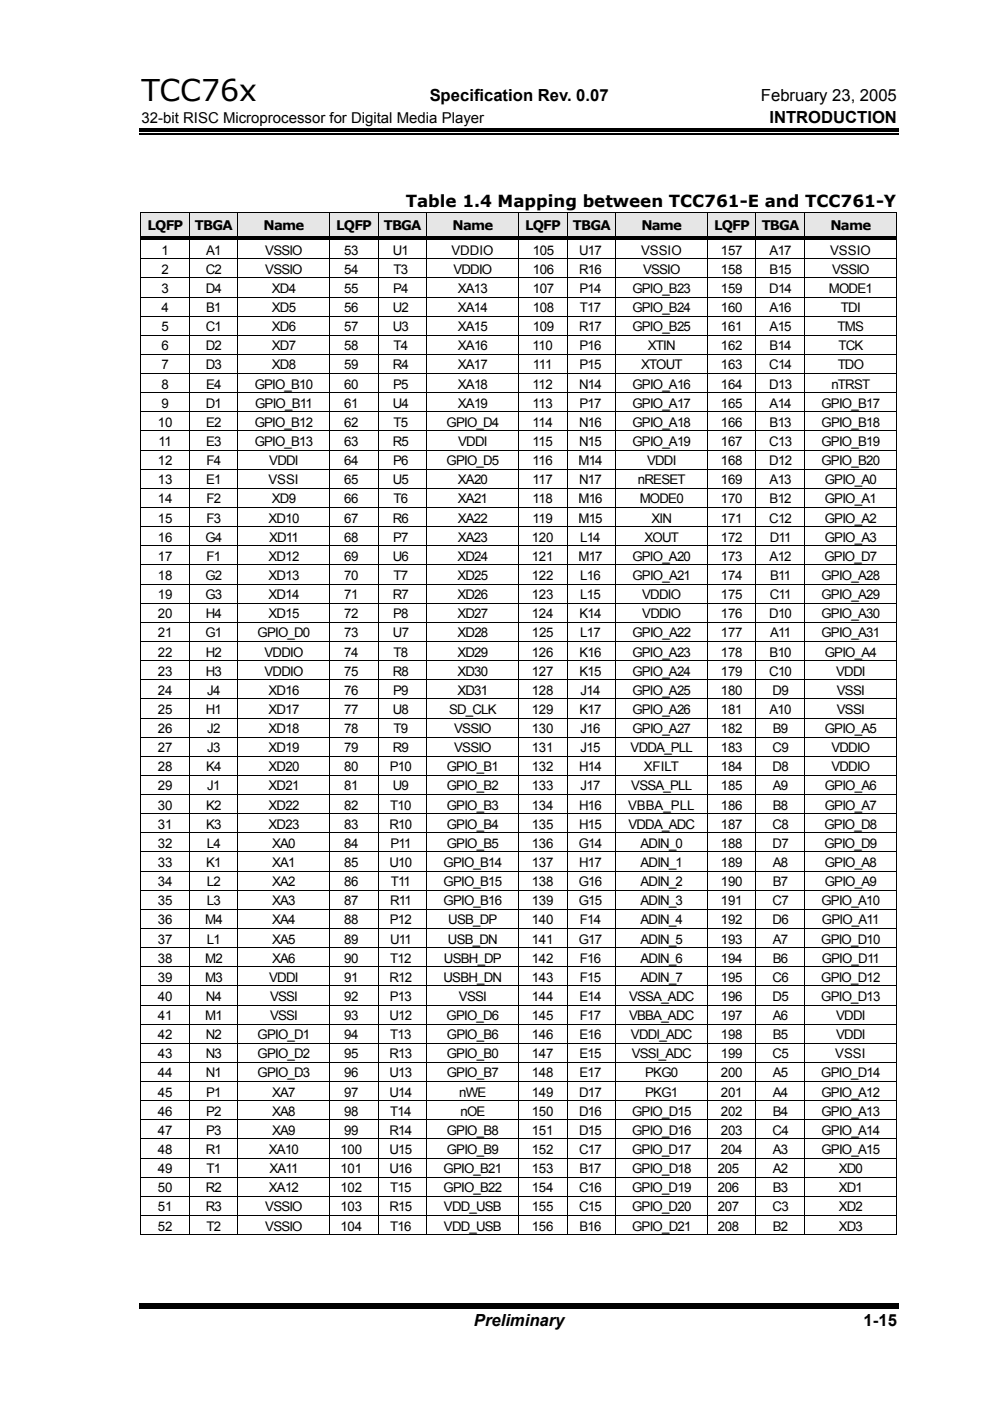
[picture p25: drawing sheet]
<svg xmlns="http://www.w3.org/2000/svg" width="210mm" height="297mm" viewBox="0 0 210 297" stroke-linecap="round" stroke-linejoin="round" font-family="sans-serif">
<defs><g id="words">
<text font-size="6.3" x="30" y="21.4">TCC76x</text>
<g font-size="3.5">
<text x="91.1" y="21.4">Specification Rev. 0.07</text>
<text x="161.3" y="21.4">February 23, 2005</text>
<text x="163.1" y="26.1">INTRODUCTION</text>
<text x="86" y="43.8">Table 1.4 Mapping between TCC761-E and TCC761-Y</text>
<text x="100.5" y="281.2">Preliminary</text>
<text x="183.1" y="281.2">1-15</text>
</g>
<text font-size="3.2" x="30" y="26.1">32-bit RISC Microprocessor for Digital Media Player</text>
<g font-size="2.8">
<text x="31.3" y="48.7">LQFP</text>
<text x="41.3" y="48.7">TBGA</text>
<text x="55.9" y="48.7">Name</text>
<text x="71.3" y="48.7">LQFP</text>
<text x="81.4" y="48.7">TBGA</text>
<text x="95.9" y="48.7">Name</text>
<text x="111.3" y="48.7">LQFP</text>
<text x="121.5" y="48.7">TBGA</text>
<text x="136" y="48.7">Name</text>
<text x="151.4" y="48.7">LQFP</text>
<text x="161.5" y="48.7">TBGA</text>
<text x="176.1" y="48.7">Name</text>
<text x="34.2" y="54">1</text>
<text x="34.2" y="58">2</text>
<text x="43.6" y="58">C2</text>
<text x="43.7" y="54">A1</text>
<text x="56.2" y="54">VSSIO</text>
<text x="56.2" y="58">VSSIO</text>
<text x="73" y="54">53</text>
<text x="73" y="58">54</text>
<text x="83.3" y="54">U1</text>
<text x="83.4" y="58">T3</text>
<text x="95.7" y="54">VDDIO</text>
<text x="96.1" y="58">VDDIO</text>
<text x="112.9" y="58">106</text>
<text x="113" y="54">105</text>
<text x="122.8" y="58">R16</text>
<text x="122.8" y="54">U17</text>
<text x="135.9" y="54">VSSIO</text>
<text x="136.4" y="58">VSSIO</text>
<text x="152.9" y="54">157</text>
<text x="152.9" y="58">158</text>
<text x="163.2" y="54">A17</text>
<text x="163.2" y="58">B15</text>
<text x="176" y="54">VSSIO</text>
<text x="176.4" y="58">VSSIO</text>
<text x="34.2" y="62.1">3</text>
<text x="43.6" y="62.1">D4</text>
<text x="57.6" y="62.1">XD4</text>
<text x="73" y="62.1">55</text>
<text x="83.4" y="62.1">P4</text>
<text x="97.1" y="62.1">XA13</text>
<text x="112.9" y="62.1">107</text>
<text x="122.9" y="62.1">P14</text>
<text x="134.1" y="62.1">GPIO_B23</text>
<text x="152.9" y="62.1">159</text>
<text x="163.1" y="62.1">D14</text>
<text x="175.7" y="62.1">MODE1</text>
<text x="34.2" y="66.2">4</text>
<text x="34.2" y="70.2">5</text>
<text x="43.6" y="70.2">C1</text>
<text x="43.7" y="66.2">B1</text>
<text x="57.6" y="70.2">XD6</text>
<text x="57.6" y="66.2">XD5</text>
<text x="73" y="70.2">57</text>
<text x="73" y="66.2">56</text>
<text x="83.3" y="70.2">U3</text>
<text x="83.3" y="66.2">U2</text>
<text x="97.1" y="70.2">XA15</text>
<text x="97.1" y="66.2">XA14</text>
<text x="112.9" y="70.2">109</text>
<text x="112.9" y="66.2">108</text>
<text x="122.8" y="70.2">R17</text>
<text x="123" y="66.2">T17</text>
<text x="134.1" y="70.2">GPIO_B25</text>
<text x="134.1" y="66.2">GPIO_B24</text>
<text x="152.9" y="70.2">161</text>
<text x="152.9" y="66.2">160</text>
<text x="163.2" y="70.2">A15</text>
<text x="163.2" y="66.2">A16</text>
<text x="177.6" y="70.2">TMS</text>
<text x="178.3" y="66.2">TDI</text>
<text x="34.2" y="74.3">6</text>
<text x="43.6" y="74.3">D2</text>
<text x="57.6" y="74.3">XD7</text>
<text x="73" y="74.3">58</text>
<text x="83.4" y="74.3">T4</text>
<text x="97.1" y="74.3">XA16</text>
<text x="112.9" y="74.3">110</text>
<text x="122.9" y="74.3">P16</text>
<text x="137.3" y="74.3">XTIN</text>
<text x="152.9" y="74.3">162</text>
<text x="163.2" y="74.3">B14</text>
<text x="177.8" y="74.3">TCK</text>
<text x="34.2" y="78.3">7</text>
<text x="34.2" y="82.4">8</text>
<text x="43.6" y="78.3">D3</text>
<text x="43.7" y="82.4">E4</text>
<text x="54" y="82.4">GPIO_B10</text>
<text x="57.6" y="78.3">XD8</text>
<text x="73" y="78.3">59</text>
<text x="73" y="82.4">60</text>
<text x="83.3" y="78.3">R4</text>
<text x="83.4" y="82.4">P5</text>
<text x="97.1" y="78.3">XA17</text>
<text x="97.1" y="82.4">XA18</text>
<text x="112.9" y="82.4">112</text>
<text x="113" y="78.3">111</text>
<text x="122.8" y="82.4">N14</text>
<text x="122.9" y="78.3">P15</text>
<text x="134.1" y="82.4">GPIO_A16</text>
<text x="135.9" y="78.3">XTOUT</text>
<text x="152.9" y="78.3">163</text>
<text x="152.9" y="82.4">164</text>
<text x="163.1" y="78.3">C14</text>
<text x="163.1" y="82.4">D13</text>
<text x="176.3" y="82.4">nTRST</text>
<text x="177.6" y="78.3">TDO</text>
<text x="34.2" y="86.4">9</text>
<text x="43.6" y="86.4">D1</text>
<text x="54.1" y="86.4">GPIO_B11</text>
<text x="73" y="86.4">61</text>
<text x="83.3" y="86.4">U4</text>
<text x="97.1" y="86.4">XA19</text>
<text x="112.9" y="86.4">113</text>
<text x="122.9" y="86.4">P17</text>
<text x="134.1" y="86.4">GPIO_A17</text>
<text x="152.9" y="86.4">165</text>
<text x="163.2" y="86.4">A14</text>
<text x="174.2" y="86.4">GPIO_B17</text>
<text x="33.5" y="90.5">10</text>
<text x="33.6" y="94.6">11</text>
<text x="43.7" y="94.6">E3</text>
<text x="43.7" y="90.5">E2</text>
<text x="54" y="94.6">GPIO_B13</text>
<text x="54" y="90.5">GPIO_B12</text>
<text x="73" y="94.6">63</text>
<text x="73" y="90.5">62</text>
<text x="83.3" y="94.6">R5</text>
<text x="83.4" y="90.5">T5</text>
<text x="94.7" y="90.5">GPIO_D4</text>
<text x="97.2" y="94.6">VDDI</text>
<text x="112.9" y="94.6">115</text>
<text x="112.9" y="90.5">114</text>
<text x="122.8" y="94.6">N15</text>
<text x="122.8" y="90.5">N16</text>
<text x="134.1" y="94.6">GPIO_A19</text>
<text x="134.1" y="90.5">GPIO_A18</text>
<text x="152.9" y="94.6">167</text>
<text x="152.9" y="90.5">166</text>
<text x="163.1" y="94.6">C13</text>
<text x="163.2" y="90.5">B13</text>
<text x="174.2" y="94.6">GPIO_B19</text>
<text x="174.2" y="90.5">GPIO_B18</text>
<text x="33.5" y="98.6">12</text>
<text x="43.8" y="98.6">F4</text>
<text x="57.1" y="98.6">VDDI</text>
<text x="73" y="98.6">64</text>
<text x="83.4" y="98.6">P6</text>
<text x="94.7" y="98.6">GPIO_D5</text>
<text x="112.9" y="98.6">116</text>
<text x="122.6" y="98.6">M14</text>
<text x="137.2" y="98.6">VDDI</text>
<text x="152.9" y="98.6">168</text>
<text x="163.1" y="98.6">D12</text>
<text x="174.2" y="98.6">GPIO_B20</text>
<text x="33.5" y="102.7">13</text>
<text x="33.5" y="106.7">14</text>
<text x="43.7" y="102.7">E1</text>
<text x="43.8" y="106.7">F2</text>
<text x="56.9" y="102.7">VSSI</text>
<text x="57.6" y="106.7">XD9</text>
<text x="73" y="106.7">66</text>
<text x="73" y="102.7">65</text>
<text x="83.3" y="102.7">U5</text>
<text x="83.4" y="106.7">T6</text>
<text x="97.1" y="106.7">XA21</text>
<text x="97.1" y="102.7">XA20</text>
<text x="112.9" y="106.7">118</text>
<text x="112.9" y="102.7">117</text>
<text x="122.6" y="106.7">M16</text>
<text x="122.8" y="102.7">N17</text>
<text x="135.3" y="102.7">nRESET</text>
<text x="135.6" y="106.7">MODE0</text>
<text x="152.9" y="106.7">170</text>
<text x="152.9" y="102.7">169</text>
<text x="163.2" y="106.7">B12</text>
<text x="163.2" y="102.7">A13</text>
<text x="174.9" y="106.7">GPIO_A1</text>
<text x="174.9" y="102.7">GPIO_A0</text>
<text x="33.5" y="110.8">15</text>
<text x="43.8" y="110.8">F3</text>
<text x="56.9" y="110.8">XD10</text>
<text x="73" y="110.8">67</text>
<text x="83.3" y="110.8">R6</text>
<text x="97.1" y="110.8">XA22</text>
<text x="112.9" y="110.8">119</text>
<text x="122.6" y="110.8">M15</text>
<text x="138.1" y="110.8">XIN</text>
<text x="152.9" y="110.8">171</text>
<text x="163.1" y="110.8">C12</text>
<text x="174.9" y="110.8">GPIO_A2</text>
<text x="33.5" y="114.9">16</text>
<text x="33.5" y="118.9">17</text>
<text x="43.6" y="114.9">G4</text>
<text x="43.8" y="118.9">F1</text>
<text x="56.9" y="118.9">XD12</text>
<text x="57.1" y="114.9">XD11</text>
<text x="73" y="118.9">69</text>
<text x="73" y="114.9">68</text>
<text x="83.3" y="118.9">U6</text>
<text x="83.4" y="114.9">P7</text>
<text x="97" y="118.9">XD24</text>
<text x="97.1" y="114.9">XA23</text>
<text x="112.8" y="114.9">120</text>
<text x="112.8" y="118.9">121</text>
<text x="122.6" y="118.9">M17</text>
<text x="123" y="114.9">L14</text>
<text x="134.1" y="118.9">GPIO_A20</text>
<text x="136.6" y="114.9">XOUT</text>
<text x="152.9" y="118.9">173</text>
<text x="152.9" y="114.9">172</text>
<text x="163.2" y="118.9">A12</text>
<text x="163.2" y="114.9">D11</text>
<text x="174.8" y="118.9">GPIO_D7</text>
<text x="174.9" y="114.9">GPIO_A3</text>
<text x="33.5" y="123">18</text>
<text x="43.6" y="123">G2</text>
<text x="56.9" y="123">XD13</text>
<text x="73" y="123">70</text>
<text x="83.4" y="123">T7</text>
<text x="97" y="123">XD25</text>
<text x="112.8" y="123">122</text>
<text x="123" y="123">L16</text>
<text x="134.1" y="123">GPIO_A21</text>
<text x="152.9" y="123">174</text>
<text x="163.3" y="123">B11</text>
<text x="174.2" y="123">GPIO_A28</text>
<text x="33.5" y="127">19</text>
<text x="33.5" y="131.1">20</text>
<text x="43.6" y="127">G3</text>
<text x="43.6" y="131.1">H4</text>
<text x="56.9" y="131.1">XD15</text>
<text x="56.9" y="127">XD14</text>
<text x="73" y="131.1">72</text>
<text x="73" y="127">71</text>
<text x="83.3" y="127">R7</text>
<text x="83.4" y="131.1">P8</text>
<text x="97" y="131.1">XD27</text>
<text x="97" y="127">XD26</text>
<text x="112.8" y="127">123</text>
<text x="112.8" y="131.1">124</text>
<text x="122.9" y="131.1">K14</text>
<text x="123" y="127">L15</text>
<text x="136.2" y="127">VDDIO</text>
<text x="136.2" y="131.1">VDDIO</text>
<text x="152.9" y="131.1">176</text>
<text x="152.9" y="127">175</text>
<text x="163.1" y="131.1">D10</text>
<text x="163.2" y="127">C11</text>
<text x="174.2" y="131.1">GPIO_A30</text>
<text x="174.2" y="127">GPIO_A29</text>
<text x="33.5" y="135.1">21</text>
<text x="43.6" y="135.1">G1</text>
<text x="54.6" y="135.1">GPIO_D0</text>
<text x="73" y="135.1">73</text>
<text x="83.3" y="135.1">U7</text>
<text x="97" y="135.1">XD28</text>
<text x="112.8" y="135.1">125</text>
<text x="123" y="135.1">L17</text>
<text x="134.1" y="135.1">GPIO_A22</text>
<text x="152.9" y="135.1">177</text>
<text x="163.3" y="135.1">A11</text>
<text x="174.2" y="135.1">GPIO_A31</text>
<text x="33.5" y="139.2">22</text>
<text x="33.5" y="143.2">23</text>
<text x="43.6" y="139.2">H2</text>
<text x="43.6" y="143.2">H3</text>
<text x="56.1" y="139.2">VDDIO</text>
<text x="56.1" y="143.2">VDDIO</text>
<text x="73" y="139.2">74</text>
<text x="73" y="143.2">75</text>
<text x="83.3" y="143.2">R8</text>
<text x="83.4" y="139.2">T8</text>
<text x="97" y="143.2">XD30</text>
<text x="97" y="139.2">XD29</text>
<text x="112.8" y="143.2">127</text>
<text x="112.8" y="139.2">126</text>
<text x="122.9" y="143.2">K15</text>
<text x="122.9" y="139.2">K16</text>
<text x="134.1" y="143.2">GPIO_A24</text>
<text x="134.1" y="139.2">GPIO_A23</text>
<text x="152.9" y="143.2">179</text>
<text x="152.9" y="139.2">178</text>
<text x="163.1" y="143.2">C10</text>
<text x="163.2" y="139.2">B10</text>
<text x="174.9" y="139.2">GPIO_A4</text>
<text x="177.3" y="143.2">VDDI</text>
<text x="33.5" y="147.3">24</text>
<text x="43.9" y="147.3">J4</text>
<text x="56.9" y="147.3">XD16</text>
<text x="73" y="147.3">76</text>
<text x="83.4" y="147.3">P9</text>
<text x="97" y="147.3">XD31</text>
<text x="112.8" y="147.3">128</text>
<text x="123.1" y="147.3">J14</text>
<text x="134.1" y="147.3">GPIO_A25</text>
<text x="152.9" y="147.3">180</text>
<text x="163.8" y="147.3">D9</text>
<text x="177.4" y="147.3">VSSI</text>
<text x="33.5" y="151.4">25</text>
<text x="33.5" y="155.4">26</text>
<text x="43.6" y="151.4">H1</text>
<text x="43.9" y="155.4">J2</text>
<text x="56.9" y="151.4">XD17</text>
<text x="56.9" y="155.4">XD18</text>
<text x="73" y="151.4">77</text>
<text x="73" y="155.4">78</text>
<text x="83.3" y="151.4">U8</text>
<text x="83.4" y="155.4">T9</text>
<text x="95.2" y="151.4">SD_CLK</text>
<text x="96.3" y="155.4">VSSIO</text>
<text x="112.8" y="151.4">129</text>
<text x="112.8" y="155.4">130</text>
<text x="122.9" y="151.4">K17</text>
<text x="123.1" y="155.4">J16</text>
<text x="134.1" y="151.4">GPIO_A26</text>
<text x="134.1" y="155.4">GPIO_A27</text>
<text x="152.9" y="151.4">181</text>
<text x="152.9" y="155.4">182</text>
<text x="163.2" y="151.4">A10</text>
<text x="163.9" y="155.4">B9</text>
<text x="174.9" y="155.4">GPIO_A5</text>
<text x="177.4" y="151.4">VSSI</text>
<text x="33.5" y="159.5">27</text>
<text x="43.9" y="159.5">J3</text>
<text x="56.9" y="159.5">XD19</text>
<text x="73" y="159.5">79</text>
<text x="83.3" y="159.5">R9</text>
<text x="96.3" y="159.5">VSSIO</text>
<text x="112.8" y="159.5">131</text>
<text x="123.1" y="159.5">J15</text>
<text x="133.7" y="159.5">VDDA_PLL</text>
<text x="152.9" y="159.5">183</text>
<text x="163.8" y="159.5">C9</text>
<text x="176.3" y="159.5">VDDIO</text>
<text x="33.5" y="163.5">28</text>
<text x="33.5" y="167.6">29</text>
<text x="43.7" y="163.5">K4</text>
<text x="43.9" y="167.6">J1</text>
<text x="56.9" y="163.5">XD20</text>
<text x="56.9" y="167.6">XD21</text>
<text x="73" y="163.5">80</text>
<text x="73" y="167.6">81</text>
<text x="82.7" y="163.5">P10</text>
<text x="83.3" y="167.6">U9</text>
<text x="94.7" y="163.5">GPIO_B1</text>
<text x="94.7" y="167.6">GPIO_B2</text>
<text x="112.8" y="163.5">132</text>
<text x="112.8" y="167.6">133</text>
<text x="122.8" y="163.5">H14</text>
<text x="123.1" y="167.6">J17</text>
<text x="133.9" y="167.6">VSSA_PLL</text>
<text x="136.5" y="163.5">XFILT</text>
<text x="152.9" y="167.6">185</text>
<text x="152.9" y="163.5">184</text>
<text x="163.8" y="163.5">D8</text>
<text x="163.9" y="167.6">A9</text>
<text x="174.9" y="167.6">GPIO_A6</text>
<text x="176.3" y="163.5">VDDIO</text>
<text x="33.5" y="171.6">30</text>
<text x="43.7" y="171.6">K2</text>
<text x="56.9" y="171.6">XD22</text>
<text x="73" y="171.6">82</text>
<text x="82.7" y="171.6">T10</text>
<text x="94.7" y="171.6">GPIO_B3</text>
<text x="112.8" y="171.6">134</text>
<text x="122.8" y="171.6">H16</text>
<text x="133.2" y="171.6">VBBA_PLL</text>
<text x="152.9" y="171.6">186</text>
<text x="163.9" y="171.6">B8</text>
<text x="174.9" y="171.6">GPIO_A7</text>
<text x="33.5" y="175.7">31</text>
<text x="33.5" y="179.7">32</text>
<text x="43.7" y="175.7">K3</text>
<text x="43.9" y="179.7">L4</text>
<text x="56.9" y="175.7">XD23</text>
<text x="57.7" y="179.7">XA0</text>
<text x="73" y="175.7">83</text>
<text x="73" y="179.7">84</text>
<text x="82.6" y="175.7">R10</text>
<text x="82.8" y="179.7">P11</text>
<text x="94.7" y="175.7">GPIO_B4</text>
<text x="94.7" y="179.7">GPIO_B5</text>
<text x="112.8" y="175.7">135</text>
<text x="112.8" y="179.7">136</text>
<text x="122.7" y="179.7">G14</text>
<text x="122.8" y="175.7">H15</text>
<text x="133.2" y="175.7">VDDA_ADC</text>
<text x="135.8" y="179.7">ADIN_0</text>
<text x="152.9" y="175.7">187</text>
<text x="152.9" y="179.7">188</text>
<text x="163.8" y="175.7">C8</text>
<text x="163.8" y="179.7">D7</text>
<text x="174.8" y="175.7">GPIO_D8</text>
<text x="174.8" y="179.7">GPIO_D9</text>
<text x="33.5" y="183.8">33</text>
<text x="43.7" y="183.8">K1</text>
<text x="57.7" y="183.8">XA1</text>
<text x="73" y="183.8">85</text>
<text x="82.6" y="183.8">U10</text>
<text x="94" y="183.8">GPIO_B14</text>
<text x="112.8" y="183.8">137</text>
<text x="122.8" y="183.8">H17</text>
<text x="135.8" y="183.8">ADIN_1</text>
<text x="152.9" y="183.8">189</text>
<text x="163.9" y="183.8">A8</text>
<text x="174.9" y="183.8">GPIO_A8</text>
<text x="33.5" y="187.9">34</text>
<text x="33.5" y="191.9">35</text>
<text x="43.9" y="187.9">L2</text>
<text x="43.9" y="191.9">L3</text>
<text x="57.7" y="187.9">XA2</text>
<text x="57.7" y="191.9">XA3</text>
<text x="73" y="187.9">86</text>
<text x="73" y="191.9">87</text>
<text x="82.7" y="191.9">R11</text>
<text x="82.8" y="187.9">T11</text>
<text x="94" y="191.9">GPIO_B16</text>
<text x="94" y="187.9">GPIO_B15</text>
<text x="112.8" y="191.9">139</text>
<text x="112.8" y="187.9">138</text>
<text x="122.7" y="191.9">G15</text>
<text x="122.7" y="187.9">G16</text>
<text x="135.8" y="191.9">ADIN_3</text>
<text x="135.8" y="187.9">ADIN_2</text>
<text x="152.9" y="191.9">191</text>
<text x="152.9" y="187.9">190</text>
<text x="163.8" y="191.9">C7</text>
<text x="163.9" y="187.9">B7</text>
<text x="174.2" y="191.9">GPIO_A10</text>
<text x="174.9" y="187.9">GPIO_A9</text>
<text x="33.5" y="196">36</text>
<text x="43.5" y="196">M4</text>
<text x="57.7" y="196">XA4</text>
<text x="73" y="196">88</text>
<text x="82.7" y="196">P12</text>
<text x="95" y="196">USB_DP</text>
<text x="112.8" y="196">140</text>
<text x="123" y="196">F14</text>
<text x="135.8" y="196">ADIN_4</text>
<text x="152.9" y="196">192</text>
<text x="163.8" y="196">D6</text>
<text x="174.3" y="196">GPIO_A11</text>
<text x="33.5" y="200">37</text>
<text x="43.9" y="200">L1</text>
<text x="57.7" y="200">XA5</text>
<text x="73" y="200">89</text>
<text x="82.7" y="200">U11</text>
<text x="95" y="200">USB_DN</text>
<text x="112.8" y="200">141</text>
<text x="122.7" y="200">G17</text>
<text x="135.8" y="200">ADIN_5</text>
<text x="152.9" y="200">193</text>
<text x="163.9" y="200">A7</text>
<text x="174.1" y="200">GPIO_D10</text>
<text x="33.5" y="204.1">38</text>
<text x="33.5" y="208.2">39</text>
<text x="43.5" y="204.1">M2</text>
<text x="43.5" y="208.2">M3</text>
<text x="57.1" y="208.2">VDDI</text>
<text x="57.7" y="204.1">XA6</text>
<text x="73" y="204.1">90</text>
<text x="73" y="208.2">91</text>
<text x="82.6" y="208.2">R12</text>
<text x="82.7" y="204.1">T12</text>
<text x="94" y="208.2">USBH_DN</text>
<text x="94.1" y="204.1">USBH_DP</text>
<text x="112.8" y="208.2">143</text>
<text x="112.8" y="204.1">142</text>
<text x="123" y="208.2">F15</text>
<text x="123" y="204.1">F16</text>
<text x="135.8" y="208.2">ADIN_7</text>
<text x="135.8" y="204.1">ADIN_6</text>
<text x="152.9" y="208.2">195</text>
<text x="152.9" y="204.1">194</text>
<text x="163.8" y="208.2">C6</text>
<text x="163.9" y="204.1">B6</text>
<text x="174.1" y="208.2">GPIO_D12</text>
<text x="174.2" y="204.1">GPIO_D11</text>
<text x="33.5" y="212.2">40</text>
<text x="43.6" y="212.2">N4</text>
<text x="57.3" y="212.2">VSSI</text>
<text x="73" y="212.2">92</text>
<text x="82.7" y="212.2">P13</text>
<text x="97.3" y="212.2">VSSI</text>
<text x="112.8" y="212.2">144</text>
<text x="122.9" y="212.2">E14</text>
<text x="133.4" y="212.2">VSSA_ADC</text>
<text x="152.9" y="212.2">196</text>
<text x="163.8" y="212.2">D5</text>
<text x="174.1" y="212.2">GPIO_D13</text>
<text x="33.5" y="216.3">41</text>
<text x="33.5" y="220.3">42</text>
<text x="43.5" y="216.3">M1</text>
<text x="43.6" y="220.3">N2</text>
<text x="54.6" y="220.3">GPIO_D1</text>
<text x="57.3" y="216.3">VSSI</text>
<text x="73" y="220.3">94</text>
<text x="73" y="216.3">93</text>
<text x="82.6" y="216.3">U12</text>
<text x="82.7" y="220.3">T13</text>
<text x="94.7" y="216.3">GPIO_D6</text>
<text x="94.7" y="220.3">GPIO_B6</text>
<text x="112.8" y="216.3">145</text>
<text x="112.8" y="220.3">146</text>
<text x="122.9" y="220.3">E16</text>
<text x="123" y="216.3">F17</text>
<text x="133.4" y="216.3">VBBA_ADC</text>
<text x="133.8" y="220.3">VDDI_ADC</text>
<text x="152.9" y="220.3">198</text>
<text x="152.9" y="216.3">197</text>
<text x="163.9" y="220.3">B5</text>
<text x="163.9" y="216.3">A6</text>
<text x="177.3" y="220.3">VDDI</text>
<text x="177.3" y="216.3">VDDI</text>
<text x="33.5" y="224.4">43</text>
<text x="43.6" y="224.4">N3</text>
<text x="54.6" y="224.4">GPIO_D2</text>
<text x="73" y="224.4">95</text>
<text x="82.6" y="224.4">R13</text>
<text x="94.7" y="224.4">GPIO_B0</text>
<text x="112.8" y="224.4">147</text>
<text x="122.9" y="224.4">E15</text>
<text x="133.9" y="224.4">VSSI_ADC</text>
<text x="152.9" y="224.4">199</text>
<text x="163.8" y="224.4">C5</text>
<text x="177.1" y="224.4">VSSI</text>
<text x="33.5" y="228.4">44</text>
<text x="33.5" y="232.5">45</text>
<text x="43.6" y="228.4">N1</text>
<text x="43.7" y="232.5">P1</text>
<text x="54.6" y="228.4">GPIO_D3</text>
<text x="57.7" y="232.5">XA7</text>
<text x="73" y="232.5">97</text>
<text x="73" y="228.4">96</text>
<text x="82.6" y="232.5">U14</text>
<text x="82.6" y="228.4">U13</text>
<text x="94.7" y="228.4">GPIO_B7</text>
<text x="97.4" y="232.5">nWE</text>
<text x="112.8" y="232.5">149</text>
<text x="112.8" y="228.4">148</text>
<text x="122.8" y="232.5">D17</text>
<text x="122.9" y="228.4">E17</text>
<text x="136.8" y="232.5">PKG1</text>
<text x="136.8" y="228.4">PKG0</text>
<text x="152.9" y="232.5">201</text>
<text x="152.9" y="228.4">200</text>
<text x="163.9" y="232.5">A4</text>
<text x="163.9" y="228.4">A5</text>
<text x="174.1" y="228.4">GPIO_D14</text>
<text x="174.2" y="232.5">GPIO_A12</text>
<text x="33.5" y="236.6">46</text>
<text x="43.7" y="236.6">P2</text>
<text x="57.7" y="236.6">XA8</text>
<text x="73" y="236.6">98</text>
<text x="82.7" y="236.6">T14</text>
<text x="97.6" y="236.6">nOE</text>
<text x="112.8" y="236.6">150</text>
<text x="122.8" y="236.6">D16</text>
<text x="134" y="236.6">GPIO_D15</text>
<text x="152.9" y="236.6">202</text>
<text x="163.9" y="236.6">B4</text>
<text x="174.2" y="236.6">GPIO_A13</text>
<text x="33.5" y="240.6">47</text>
<text x="33.5" y="244.7">48</text>
<text x="43.6" y="244.7">R1</text>
<text x="43.7" y="240.6">P3</text>
<text x="57" y="244.7">XA10</text>
<text x="57.7" y="240.6">XA9</text>
<text x="72.2" y="244.7">100</text>
<text x="73" y="240.6">99</text>
<text x="82.6" y="244.7">U15</text>
<text x="82.6" y="240.6">R14</text>
<text x="94.7" y="244.7">GPIO_B9</text>
<text x="94.7" y="240.6">GPIO_B8</text>
<text x="112.8" y="244.7">152</text>
<text x="112.8" y="240.6">151</text>
<text x="122.8" y="244.7">C17</text>
<text x="122.8" y="240.6">D15</text>
<text x="134" y="244.7">GPIO_D17</text>
<text x="134" y="240.6">GPIO_D16</text>
<text x="152.9" y="244.7">204</text>
<text x="152.9" y="240.6">203</text>
<text x="163.8" y="240.6">C4</text>
<text x="163.9" y="244.7">A3</text>
<text x="174.2" y="244.7">GPIO_A15</text>
<text x="174.2" y="240.6">GPIO_A14</text>
<text x="33.5" y="248.7">49</text>
<text x="43.8" y="248.7">T1</text>
<text x="57.1" y="248.7">XA11</text>
<text x="72.2" y="248.7">101</text>
<text x="82.6" y="248.7">U16</text>
<text x="94" y="248.7">GPIO_B21</text>
<text x="112.8" y="248.7">153</text>
<text x="122.9" y="248.7">B17</text>
<text x="134" y="248.7">GPIO_D18</text>
<text x="152.2" y="248.7">205</text>
<text x="163.9" y="248.7">A2</text>
<text x="177.8" y="248.7">XD0</text>
<text x="33.5" y="252.8">50</text>
<text x="33.5" y="256.8">51</text>
<text x="43.6" y="252.8">R2</text>
<text x="43.6" y="256.8">R3</text>
<text x="56.2" y="256.8">VSSIO</text>
<text x="57" y="252.8">XA12</text>
<text x="72.2" y="252.8">102</text>
<text x="72.2" y="256.8">103</text>
<text x="82.6" y="256.8">R15</text>
<text x="82.7" y="252.8">T15</text>
<text x="94" y="252.8">GPIO_B22</text>
<text x="94.1" y="256.8">VDD_USB</text>
<text x="112.8" y="256.8">155</text>
<text x="112.8" y="252.8">154</text>
<text x="122.8" y="256.8">C15</text>
<text x="122.8" y="252.8">C16</text>
<text x="134" y="256.8">GPIO_D20</text>
<text x="134" y="252.8">GPIO_D19</text>
<text x="152.2" y="256.8">207</text>
<text x="152.2" y="252.8">206</text>
<text x="163.8" y="256.8">C3</text>
<text x="163.9" y="252.8">B3</text>
<text x="177.8" y="256.8">XD2</text>
<text x="177.8" y="252.8">XD1</text>
<text x="33.5" y="260.9">52</text>
<text x="43.8" y="260.9">T2</text>
<text x="56.2" y="260.9">VSSIO</text>
<text x="72.2" y="260.9">104</text>
<text x="82.7" y="260.9">T16</text>
<text x="94.1" y="260.9">VDD_USB</text>
<text x="112.8" y="260.9">156</text>
<text x="122.9" y="260.9">B16</text>
<text x="134" y="260.9">GPIO_D21</text>
<text x="152.2" y="260.9">208</text>
<text x="163.9" y="260.9">B2</text>
<text x="177.8" y="260.9">XD3</text>
</g>
</g></defs>
<path d="M29.5 28.3h161M29.5 276.4h161" fill="none" stroke="#000" stroke-width=".25"/>
<path d="M29.5 27.2h161v.8h-161zM29.5 276.8h161v.8h-161z" fill="#000"/>
<g fill="#e6e6e6">
<path d="M29.9 45.6h10.1v3.9h-10.1z"/>
<path d="M29.9 45.1h10.1v5h-10.1z"/>
<path d="M40.2 45.6h10.1v3.9h-10.1z"/>
<path d="M40.2 45.1h10.2v5h-10.2z"/>
<path d="M50.5 45.6h19.2v3.9h-19.2z"/>
<path d="M50.5 45.1h19.3v5h-19.3z"/>
<path d="M69.9 45.6h10.2v3.9h-10.2z"/>
<path d="M69.9 45.1h10.2v5h-10.2z"/>
<path d="M80.2 45.6h10.2v3.9h-10.2z"/>
<path d="M80.2 45.1h10.2v5h-10.2z"/>
<path d="M90.6 45.6h19.2v3.9h-19.2z"/>
<path d="M90.6 45.1h19.2v5h-19.2z"/>
<path d="M110 45.6h10.1v3.9h-10.1z"/>
<path d="M110 45.1h10.1v5h-10.1z"/>
<path d="M120.3 45.6h10.2v3.9h-10.2z"/>
<path d="M120.3 45.1h10.2v5h-10.2z"/>
<path d="M130.6 45.6h19.3v3.9h-19.3z"/>
<path d="M130.6 45.1h19.3v5h-19.3z"/>
<path d="M150.1 45.6h10.1v3.9h-10.1z"/>
<path d="M150.1 45.1h10.1v5h-10.1z"/>
<path d="M160.4 45.6h10.1v3.9h-10.1z"/>
<path d="M160.4 45.1h10.1v5h-10.1z"/>
<path d="M170.7 45.6h19.2v3.9h-19.2z"/>
<path d="M170.7 45.1h19.2v5h-19.2z"/>
</g>
<g fill="#000">
<path d="M29.8 44.9h.1v.2h-.1zM29.8 50.1h.1v.8h-.1zM40 50.9h.2zM40 50.1h.8v.3h-.8zM40 50.6h.8v.3h-.8zM50.4 50.9h.1zM50.4 50.1h.7v.3h-.7zM50.4 50.6h.7v.3h-.7zM69.8 50.9h.1zM69.8 50.1h.7v.3h-.7zM69.8 50.6h.7v.3h-.7zM80.1 50.9h.1z"/>
<path d="M80.1 50.1h.7v.3h-.7zM80.1 50.6h.7v.3h-.7zM90.4 50.9h.2zM90.4 50.1h.8v.3h-.8zM90.4 50.6h.8v.3h-.8zM109.8 50.9h.2zM109.8 50.1h.8v.3h-.8zM109.8 50.6h.8v.3h-.8zM120.1 50.9h.2zM120.1 50.1h.8v.3h-.8zM120.1 50.6h.8v.3h-.8zM130.5 50.9h.1z"/>
<path d="M130.5 50.1h.7v.3h-.7zM130.5 50.6h.7v.3h-.7zM149.9 50.9h.2zM149.9 50.1h.7v.3h-.7zM149.9 50.6h.7v.3h-.7zM160.2 50.9h.2zM160.2 50.1h.8v.3h-.8zM160.2 50.6h.8v.3h-.8zM170.5 50.9h.2zM170.5 50.1h.8v.3h-.8zM170.5 50.6h.8v.3h-.8zM189.9 44.9h.2v.2h-.2z"/>
<path d="M189.9 50.1h.2v.8h-.2zM189.9 261.7h.2v.2h-.2z"/>
</g>
<g fill="none" stroke="#000" stroke-width=".21">
<path d="M29.8 45h160.3M29.8 54.9h160.3M29.8 58.9h160.3M29.8 45.1v5M29.8 50.9v3.9M29.8 54.9v3.9M29.8 59v3.9M40.1 45.1v5M40.1 50.9v3.9M40.1 54.9v3.9M40.1 59v3.9M50.4 45.1v5"/>
<path d="M50.4 50.9v3.9M50.4 54.9v3.9M50.4 59v3.9M69.8 45.1v5M69.8 50.9v3.9M69.8 54.9v3.9M69.8 59v3.9M80.2 45.1v5M80.2 50.9v3.9M80.2 54.9v3.9M80.2 59v3.9M90.5 45.1v5"/>
<path d="M90.5 50.9v3.9M90.5 54.9v3.9M90.5 59v3.9M109.9 45.1v5M109.9 50.9v3.9M109.9 54.9v3.9M109.9 59v3.9M120.2 45.1v5M120.2 50.9v3.9M120.2 54.9v3.9M120.2 59v3.9M130.5 45.1v5"/>
<path d="M130.5 50.9v3.9M130.5 54.9v3.9M130.5 59v3.9M150 45.1v5M150 50.9v3.9M150 54.9v3.9M150 59v3.9M160.3 45.1v5M160.3 50.9v3.9M160.3 54.9v3.9M160.3 59v3.9M170.6 45.1v5"/>
<path d="M170.6 50.9v3.9M170.6 54.9v3.9M170.6 59v3.9M190 45.1v5M190 50.9v3.9M190 54.9v3.9M190 59v3.9M29.8 63h160.3M29.8 67h160.3M29.8 71.1h160.3M29.8 75.1h160.3M29.8 79.2h160.3"/>
<path d="M29.8 63.1v3.9M29.8 67.1v3.9M29.8 71.2v3.9M29.8 75.2v3.9M29.8 79.3v3.9M40.1 63.1v3.9M40.1 67.1v3.9M40.1 71.2v3.9M40.1 75.2v3.9M40.1 79.3v3.9M50.4 63.1v3.9M50.4 67.1v3.9"/>
<path d="M50.4 71.2v3.9M50.4 75.2v3.9M50.4 79.3v3.9M69.8 63.1v3.9M69.8 67.1v3.9M69.8 71.2v3.9M69.8 75.2v3.9M69.8 79.3v3.9M80.2 63.1v3.9M80.2 67.1v3.9M80.2 71.2v3.9M80.2 75.2v3.9"/>
<path d="M80.2 79.3v3.9M90.5 63.1v3.9M90.5 67.1v3.9M90.5 71.2v3.9M90.5 75.2v3.9M90.5 79.3v3.9M109.9 63.1v3.9M109.9 67.1v3.9M109.9 71.2v3.9M109.9 75.2v3.9M109.9 79.3v3.9M120.2 63.1v3.9"/>
<path d="M120.2 67.1v3.9M120.2 71.2v3.9M120.2 75.2v3.9M120.2 79.3v3.9M130.5 63.1v3.9M130.5 67.1v3.9M130.5 71.2v3.9M130.5 75.2v3.9M130.5 79.3v3.9M150 63.1v3.9M150 67.1v3.9M150 71.2v3.9"/>
<path d="M150 75.2v3.9M150 79.3v3.9M160.3 63.1v3.9M160.3 67.1v3.9M160.3 71.2v3.9M160.3 75.2v3.9M160.3 79.3v3.9M170.6 63.1v3.9M170.6 67.1v3.9M170.6 71.2v3.9M170.6 75.2v3.9M170.6 79.3v3.9"/>
<path d="M190 63.1v3.9M190 67.1v3.9M190 71.2v3.9M190 75.2v3.9M190 79.3v3.9M29.8 83.2h160.3M29.8 87.3h160.3M29.8 91.4h160.3M29.8 95.4h160.3M29.8 99.5h160.3M29.8 83.3v3.9M29.8 87.4v3.9"/>
<path d="M29.8 91.5v3.8M29.8 95.5v3.9M29.8 99.6v3.9M40.1 83.3v3.9M40.1 87.4v3.9M40.1 91.5v3.8M40.1 95.5v3.9M40.1 99.6v3.9M50.4 83.3v3.9M50.4 87.4v3.9M50.4 91.5v3.8M50.4 95.5v3.9"/>
<path d="M50.4 99.6v3.9M69.8 83.3v3.9M69.8 87.4v3.9M69.8 91.5v3.8M69.8 95.5v3.9M69.8 99.6v3.9M80.2 83.3v3.9M80.2 87.4v3.9M80.2 91.5v3.8M80.2 95.5v3.9M80.2 99.6v3.9M90.5 83.3v3.9"/>
<path d="M90.5 87.4v3.9M90.5 91.5v3.8M90.5 95.5v3.9M90.5 99.6v3.9M109.9 83.3v3.9M109.9 87.4v3.9M109.9 91.5v3.8M109.9 95.5v3.9M109.9 99.6v3.9M120.2 83.3v3.9M120.2 87.4v3.9M120.2 91.5v3.8"/>
<path d="M120.2 95.5v3.9M120.2 99.6v3.9M130.5 83.3v3.9M130.5 87.4v3.9M130.5 91.5v3.8M130.5 95.5v3.9M130.5 99.6v3.9M150 83.3v3.9M150 87.4v3.9M150 91.5v3.8M150 95.5v3.9M150 99.6v3.9"/>
<path d="M160.3 83.3v3.9M160.3 87.4v3.9M160.3 91.5v3.8M160.3 95.5v3.9M160.3 99.6v3.9M170.6 83.3v3.9M170.6 87.4v3.9M170.6 91.5v3.8M170.6 95.5v3.9M170.6 99.6v3.9M190 83.3v3.9M190 87.4v3.9"/>
<path d="M190 91.5v3.8M190 95.5v3.9M190 99.6v3.9M29.8 103.5h160.3M29.8 107.6h160.3M29.8 111.7h160.3M29.8 115.7h160.3M29.8 119.8h160.3M29.8 103.6v3.9M29.8 107.7v3.9M29.8 111.7v3.9M29.8 115.8v3.9"/>
<path d="M29.8 119.8v3.9M40.1 103.6v3.9M40.1 107.7v3.9M40.1 111.7v3.9M40.1 115.8v3.9M40.1 119.8v3.9M50.4 103.6v3.9M50.4 107.7v3.9M50.4 111.7v3.9M50.4 115.8v3.9M50.4 119.8v3.9M69.8 103.6v3.9"/>
<path d="M69.8 107.7v3.9M69.8 111.7v3.9M69.8 115.8v3.9M69.8 119.8v3.9M80.2 103.6v3.9M80.2 107.7v3.9M80.2 111.7v3.9M80.2 115.8v3.9M80.2 119.8v3.9M90.5 103.6v3.9M90.5 107.7v3.9M90.5 111.7v3.9"/>
<path d="M90.5 115.8v3.9M90.5 119.8v3.9M109.9 103.6v3.9M109.9 107.7v3.9M109.9 111.7v3.9M109.9 115.8v3.9M109.9 119.8v3.9M120.2 103.6v3.9M120.2 107.7v3.9M120.2 111.7v3.9M120.2 115.8v3.9M120.2 119.8v3.9"/>
<path d="M130.5 103.6v3.9M130.5 107.7v3.9M130.5 111.7v3.9M130.5 115.8v3.9M130.5 119.8v3.9M150 103.6v3.9M150 107.7v3.9M150 111.7v3.9M150 115.8v3.9M150 119.8v3.9M160.3 103.6v3.9M160.3 107.7v3.9"/>
<path d="M160.3 111.7v3.9M160.3 115.8v3.9M160.3 119.8v3.9M170.6 103.6v3.9M170.6 107.7v3.9M170.6 111.7v3.9M170.6 115.8v3.9M170.6 119.8v3.9M190 103.6v3.9M190 107.7v3.9M190 111.7v3.9M190 115.8v3.9"/>
<path d="M190 119.8v3.9M29.8 123.8h160.3M29.8 127.9h160.3M29.8 131.9h160.3M29.8 136h160.3M29.8 123.9v3.9M29.8 128v3.8M29.8 132v3.9M29.8 136.1v3.9M40.1 123.9v3.9M40.1 128v3.8M40.1 132v3.9"/>
<path d="M40.1 136.1v3.9M50.4 123.9v3.9M50.4 128v3.8M50.4 132v3.9M50.4 136.1v3.9M69.8 123.9v3.9M69.8 128v3.8M69.8 132v3.9M69.8 136.1v3.9M80.2 123.9v3.9M80.2 128v3.8M80.2 132v3.9"/>
<path d="M80.2 136.1v3.9M90.5 123.9v3.9M90.5 128v3.8M90.5 132v3.9M90.5 136.1v3.9M109.9 123.9v3.9M109.9 128v3.8M109.9 132v3.9M109.9 136.1v3.9M120.2 123.9v3.9M120.2 128v3.8M120.2 132v3.9"/>
<path d="M120.2 136.1v3.9M130.5 123.9v3.9M130.5 128v3.8M130.5 132v3.9M130.5 136.1v3.9M150 123.9v3.9M150 128v3.8M150 132v3.9M150 136.1v3.9M160.3 123.9v3.9M160.3 128v3.8M160.3 132v3.9"/>
<path d="M160.3 136.1v3.9M170.6 123.9v3.9M170.6 128v3.8M170.6 132v3.9M170.6 136.1v3.9M190 123.9v3.9M190 128v3.8M190 132v3.9M190 136.1v3.9M29.8 140.1h160.3M29.8 144.1h160.3M29.8 148.2h160.3"/>
<path d="M29.8 152.2h160.3M29.8 156.3h160.3M29.8 140.1v3.9M29.8 144.2v3.9M29.8 148.3v3.8M29.8 152.3v3.9M29.8 156.4v3.9M40.1 140.1v3.9M40.1 144.2v3.9M40.1 148.3v3.8M40.1 152.3v3.9M40.1 156.4v3.9"/>
<path d="M50.4 140.1v3.9M50.4 144.2v3.9M50.4 148.3v3.8M50.4 152.3v3.9M50.4 156.4v3.9M69.8 140.1v3.9M69.8 144.2v3.9M69.8 148.3v3.8M69.8 152.3v3.9M69.8 156.4v3.9M80.2 140.1v3.9M80.2 144.2v3.9"/>
<path d="M80.2 148.3v3.8M80.2 152.3v3.9M80.2 156.4v3.9M90.5 140.1v3.9M90.5 144.2v3.9M90.5 148.3v3.8M90.5 152.3v3.9M90.5 156.4v3.9M109.9 140.1v3.9M109.9 144.2v3.9M109.9 148.3v3.8M109.9 152.3v3.9"/>
<path d="M109.9 156.4v3.9M120.2 140.1v3.9M120.2 144.2v3.9M120.2 148.3v3.8M120.2 152.3v3.9M120.2 156.4v3.9M130.5 140.1v3.9M130.5 144.2v3.9M130.5 148.3v3.8M130.5 152.3v3.9M130.5 156.4v3.9M150 140.1v3.9"/>
<path d="M150 144.2v3.9M150 148.3v3.8M150 152.3v3.9M150 156.4v3.9M160.3 140.1v3.9M160.3 144.2v3.9M160.3 148.3v3.8M160.3 152.3v3.9M160.3 156.4v3.9M170.6 140.1v3.9M170.6 144.2v3.9M170.6 148.3v3.8"/>
<path d="M170.6 152.3v3.9M170.6 156.4v3.9M190 140.1v3.9M190 144.2v3.9M190 148.3v3.8M190 152.3v3.9M190 156.4v3.9M29.8 160.3h160.3M29.8 164.4h160.3M29.8 168.4h160.3M29.8 172.5h160.3M29.8 176.6h160.3"/>
<path d="M29.8 160.4v3.9M29.8 164.5v3.9M29.8 168.5v3.9M29.8 172.6v3.9M29.8 176.7v3.8M40.1 160.4v3.9M40.1 164.5v3.9M40.1 168.5v3.9M40.1 172.6v3.9M40.1 176.7v3.8M50.4 160.4v3.9M50.4 164.5v3.9"/>
<path d="M50.4 168.5v3.9M50.4 172.6v3.9M50.4 176.7v3.8M69.8 160.4v3.9M69.8 164.5v3.9M69.8 168.5v3.9M69.8 172.6v3.9M69.8 176.7v3.8M80.2 160.4v3.9M80.2 164.5v3.9M80.2 168.5v3.9M80.2 172.6v3.9"/>
<path d="M80.2 176.7v3.8M90.5 160.4v3.9M90.5 164.5v3.9M90.5 168.5v3.9M90.5 172.6v3.9M90.5 176.7v3.8M109.9 160.4v3.9M109.9 164.5v3.9M109.9 168.5v3.9M109.9 172.6v3.9M109.9 176.7v3.8M120.2 160.4v3.9"/>
<path d="M120.2 164.5v3.9M120.2 168.5v3.9M120.2 172.6v3.9M120.2 176.7v3.8M130.5 160.4v3.9M130.5 164.5v3.9M130.5 168.5v3.9M130.5 172.6v3.9M130.5 176.7v3.8M150 160.4v3.9M150 164.5v3.9M150 168.5v3.9"/>
<path d="M150 172.6v3.9M150 176.7v3.8M160.3 160.4v3.9M160.3 164.5v3.9M160.3 168.5v3.9M160.3 172.6v3.9M160.3 176.7v3.8M170.6 160.4v3.9M170.6 164.5v3.9M170.6 168.5v3.9M170.6 172.6v3.9M170.6 176.7v3.8"/>
<path d="M190 160.4v3.9M190 164.5v3.9M190 168.5v3.9M190 172.6v3.9M190 176.7v3.8M29.8 180.6h160.3M29.8 184.7h160.3M29.8 188.7h160.3M29.8 192.8h160.3M29.8 196.9h160.3M29.8 180.7v3.9M29.8 184.8v3.9"/>
<path d="M29.8 188.8v3.9M29.8 192.9v3.9M29.8 196.9v3.9M40.1 180.7v3.9M40.1 184.8v3.9M40.1 188.8v3.9M40.1 192.9v3.9M40.1 196.9v3.9M50.4 180.7v3.9M50.4 184.8v3.9M50.4 188.8v3.9M50.4 192.9v3.9"/>
<path d="M50.4 196.9v3.9M69.8 180.7v3.9M69.8 184.8v3.9M69.8 188.8v3.9M69.8 192.9v3.9M69.8 196.9v3.9M80.2 180.7v3.9M80.2 184.8v3.9M80.2 188.8v3.9M80.2 192.9v3.9M80.2 196.9v3.9M90.5 180.7v3.9"/>
<path d="M90.5 184.8v3.9M90.5 188.8v3.9M90.5 192.9v3.9M90.5 196.9v3.9M109.9 180.7v3.9M109.9 184.8v3.9M109.9 188.8v3.9M109.9 192.9v3.9M109.9 196.9v3.9M120.2 180.7v3.9M120.2 184.8v3.9M120.2 188.8v3.9"/>
<path d="M120.2 192.9v3.9M120.2 196.9v3.9M130.5 180.7v3.9M130.5 184.8v3.9M130.5 188.8v3.9M130.5 192.9v3.9M130.5 196.9v3.9M150 180.7v3.9M150 184.8v3.9M150 188.8v3.9M150 192.9v3.9M150 196.9v3.9"/>
<path d="M160.3 180.7v3.9M160.3 184.8v3.9M160.3 188.8v3.9M160.3 192.9v3.9M160.3 196.9v3.9M170.6 180.7v3.9M170.6 184.8v3.9M170.6 188.8v3.9M170.6 192.9v3.9M170.6 196.9v3.9M190 180.7v3.9M190 184.8v3.9"/>
<path d="M190 188.8v3.9M190 192.9v3.9M190 196.9v3.9M29.8 200.9h160.3M29.8 205h160.3M29.8 209h160.3M29.8 213.1h160.3M29.8 217.1h160.3M29.8 201v3.9M29.8 205v3.9M29.8 209.1v3.9M29.8 213.2v3.8"/>
<path d="M29.8 217.2v3.9M40.1 201v3.9M40.1 205v3.9M40.1 209.1v3.9M40.1 213.2v3.8M40.1 217.2v3.9M50.4 201v3.9M50.4 205v3.9M50.4 209.1v3.9M50.4 213.2v3.8M50.4 217.2v3.9M69.8 201v3.9"/>
<path d="M69.8 205v3.9M69.8 209.1v3.9M69.8 213.2v3.8M69.8 217.2v3.9M80.2 201v3.9M80.2 205v3.9M80.2 209.1v3.9M80.2 213.2v3.8M80.2 217.2v3.9M90.5 201v3.9M90.5 205v3.9M90.5 209.1v3.9"/>
<path d="M90.5 213.2v3.8M90.5 217.2v3.9M109.9 201v3.9M109.9 205v3.9M109.9 209.1v3.9M109.9 213.2v3.8M109.9 217.2v3.9M120.2 201v3.9M120.2 205v3.9M120.2 209.1v3.9M120.2 213.2v3.8M120.2 217.2v3.9"/>
<path d="M130.5 201v3.9M130.5 205v3.9M130.5 209.1v3.9M130.5 213.2v3.8M130.5 217.2v3.9M150 201v3.9M150 205v3.9M150 209.1v3.9M150 213.2v3.8M150 217.2v3.9M160.3 201v3.9M160.3 205v3.9"/>
<path d="M160.3 209.1v3.9M160.3 213.2v3.8M160.3 217.2v3.9M170.6 201v3.9M170.6 205v3.9M170.6 209.1v3.9M170.6 213.2v3.8M170.6 217.2v3.9M190 201v3.9M190 205v3.9M190 209.1v3.9M190 213.2v3.8"/>
<path d="M190 217.2v3.9M29.8 221.2h160.3M29.8 225.3h160.3M29.8 229.3h160.3M29.8 233.4h160.3M29.8 237.4h160.3M29.8 221.3v3.9M29.8 225.3v3.9M29.8 229.4v3.9M29.8 233.4v3.9M29.8 237.5v3.9M40.1 221.3v3.9"/>
<path d="M40.1 225.3v3.9M40.1 229.4v3.9M40.1 233.4v3.9M40.1 237.5v3.9M50.4 221.3v3.9M50.4 225.3v3.9M50.4 229.4v3.9M50.4 233.4v3.9M50.4 237.5v3.9M69.8 221.3v3.9M69.8 225.3v3.9M69.8 229.4v3.9"/>
<path d="M69.8 233.4v3.9M69.8 237.5v3.9M80.2 221.3v3.9M80.2 225.3v3.9M80.2 229.4v3.9M80.2 233.4v3.9M80.2 237.5v3.9M90.5 221.3v3.9M90.5 225.3v3.9M90.5 229.4v3.9M90.5 233.4v3.9M90.5 237.5v3.9"/>
<path d="M109.9 221.3v3.9M109.9 225.3v3.9M109.9 229.4v3.9M109.9 233.4v3.9M109.9 237.5v3.9M120.2 221.3v3.9M120.2 225.3v3.9M120.2 229.4v3.9M120.2 233.4v3.9M120.2 237.5v3.9M130.5 221.3v3.9M130.5 225.3v3.9"/>
<path d="M130.5 229.4v3.9M130.5 233.4v3.9M130.5 237.5v3.9M150 221.3v3.9M150 225.3v3.9M150 229.4v3.9M150 233.4v3.9M150 237.5v3.9M160.3 221.3v3.9M160.3 225.3v3.9M160.3 229.4v3.9M160.3 233.4v3.9"/>
<path d="M160.3 237.5v3.9M170.6 221.3v3.9M170.6 225.3v3.9M170.6 229.4v3.9M170.6 233.4v3.9M170.6 237.5v3.9M190 221.3v3.9M190 225.3v3.9M190 229.4v3.9M190 233.4v3.9M190 237.5v3.9M29.8 241.5h160.3"/>
<path d="M29.8 245.5h160.3M29.8 249.6h160.3M29.8 253.6h160.3M29.8 257.7h160.3M29.8 241.6v3.8M29.8 245.6v3.9M29.8 249.7v3.9M29.8 253.7v3.9M29.8 257.8v4.1M40.1 241.6v3.8M40.1 245.6v3.9M40.1 249.7v3.9"/>
<path d="M40.1 253.7v3.9M40.1 257.8v4.1M50.4 241.6v3.8M50.4 245.6v3.9M50.4 249.7v3.9M50.4 253.7v3.9M50.4 257.8v4.1M69.8 241.6v3.8M69.8 245.6v3.9M69.8 249.7v3.9M69.8 253.7v3.9M69.8 257.8v4.1"/>
<path d="M80.2 241.6v3.8M80.2 245.6v3.9M80.2 249.7v3.9M80.2 253.7v3.9M80.2 257.8v4.1M90.5 241.6v3.8M90.5 245.6v3.9M90.5 249.7v3.9M90.5 253.7v3.9M90.5 257.8v4.1M109.9 241.6v3.8M109.9 245.6v3.9"/>
<path d="M109.9 249.7v3.9M109.9 253.7v3.9M109.9 257.8v4.1M120.2 241.6v3.8M120.2 245.6v3.9M120.2 249.7v3.9M120.2 253.7v3.9M120.2 257.8v4.1M130.5 241.6v3.8M130.5 245.6v3.9M130.5 249.7v3.9M130.5 253.7v3.9"/>
<path d="M130.5 257.8v4.1M150 241.6v3.8M150 245.6v3.9M150 249.7v3.9M150 253.7v3.9M150 257.8v4.1M160.3 241.6v3.8M160.3 245.6v3.9M160.3 249.7v3.9M160.3 253.7v3.9M160.3 257.8v4.1M170.6 241.6v3.8"/>
<path d="M170.6 245.6v3.9M170.6 249.7v3.9M170.6 253.7v3.9M170.6 257.8v4.1M190 241.6v3.8M190 245.6v3.9M190 249.7v3.9M190 253.7v3.9M190 257.8v4.1M29.8 261.8h10.2M40.2 261.8h10.2M50.5 261.8h19.3"/>
<path d="M69.9 261.8h10.2M80.2 261.8h10.2M90.6 261.8h19.2M110 261.8h10.1M120.3 261.8h10.2M130.6 261.8h19.3M150.1 261.8h10.1M160.4 261.8h10.1M170.7 261.8h19.2"/>
</g>
<g fill="none" stroke="#000" stroke-width=".25">
<path d="M29.9 50.2h10.1M29.9 50.7h10.1M40.8 50.2h9.6M40.8 50.7h9.6M51.1 50.2h18.7M51.1 50.7h18.7M70.5 50.2h9.6M70.5 50.7h9.6M80.8 50.2h9.6M80.8 50.7h9.6M91.2 50.2h18.6M91.2 50.7h18.6"/>
<path d="M110.6 50.2h9.5M110.6 50.7h9.5M120.9 50.2h9.6M120.9 50.7h9.6M131.2 50.2h18.7M131.2 50.7h18.7M150.6 50.2h9.6M150.6 50.7h9.6M161 50.2h9.5M161 50.7h9.5M171.3 50.2h18.6M171.3 50.7h18.6"/>
</g>
<use href="#words"/>
</svg>
